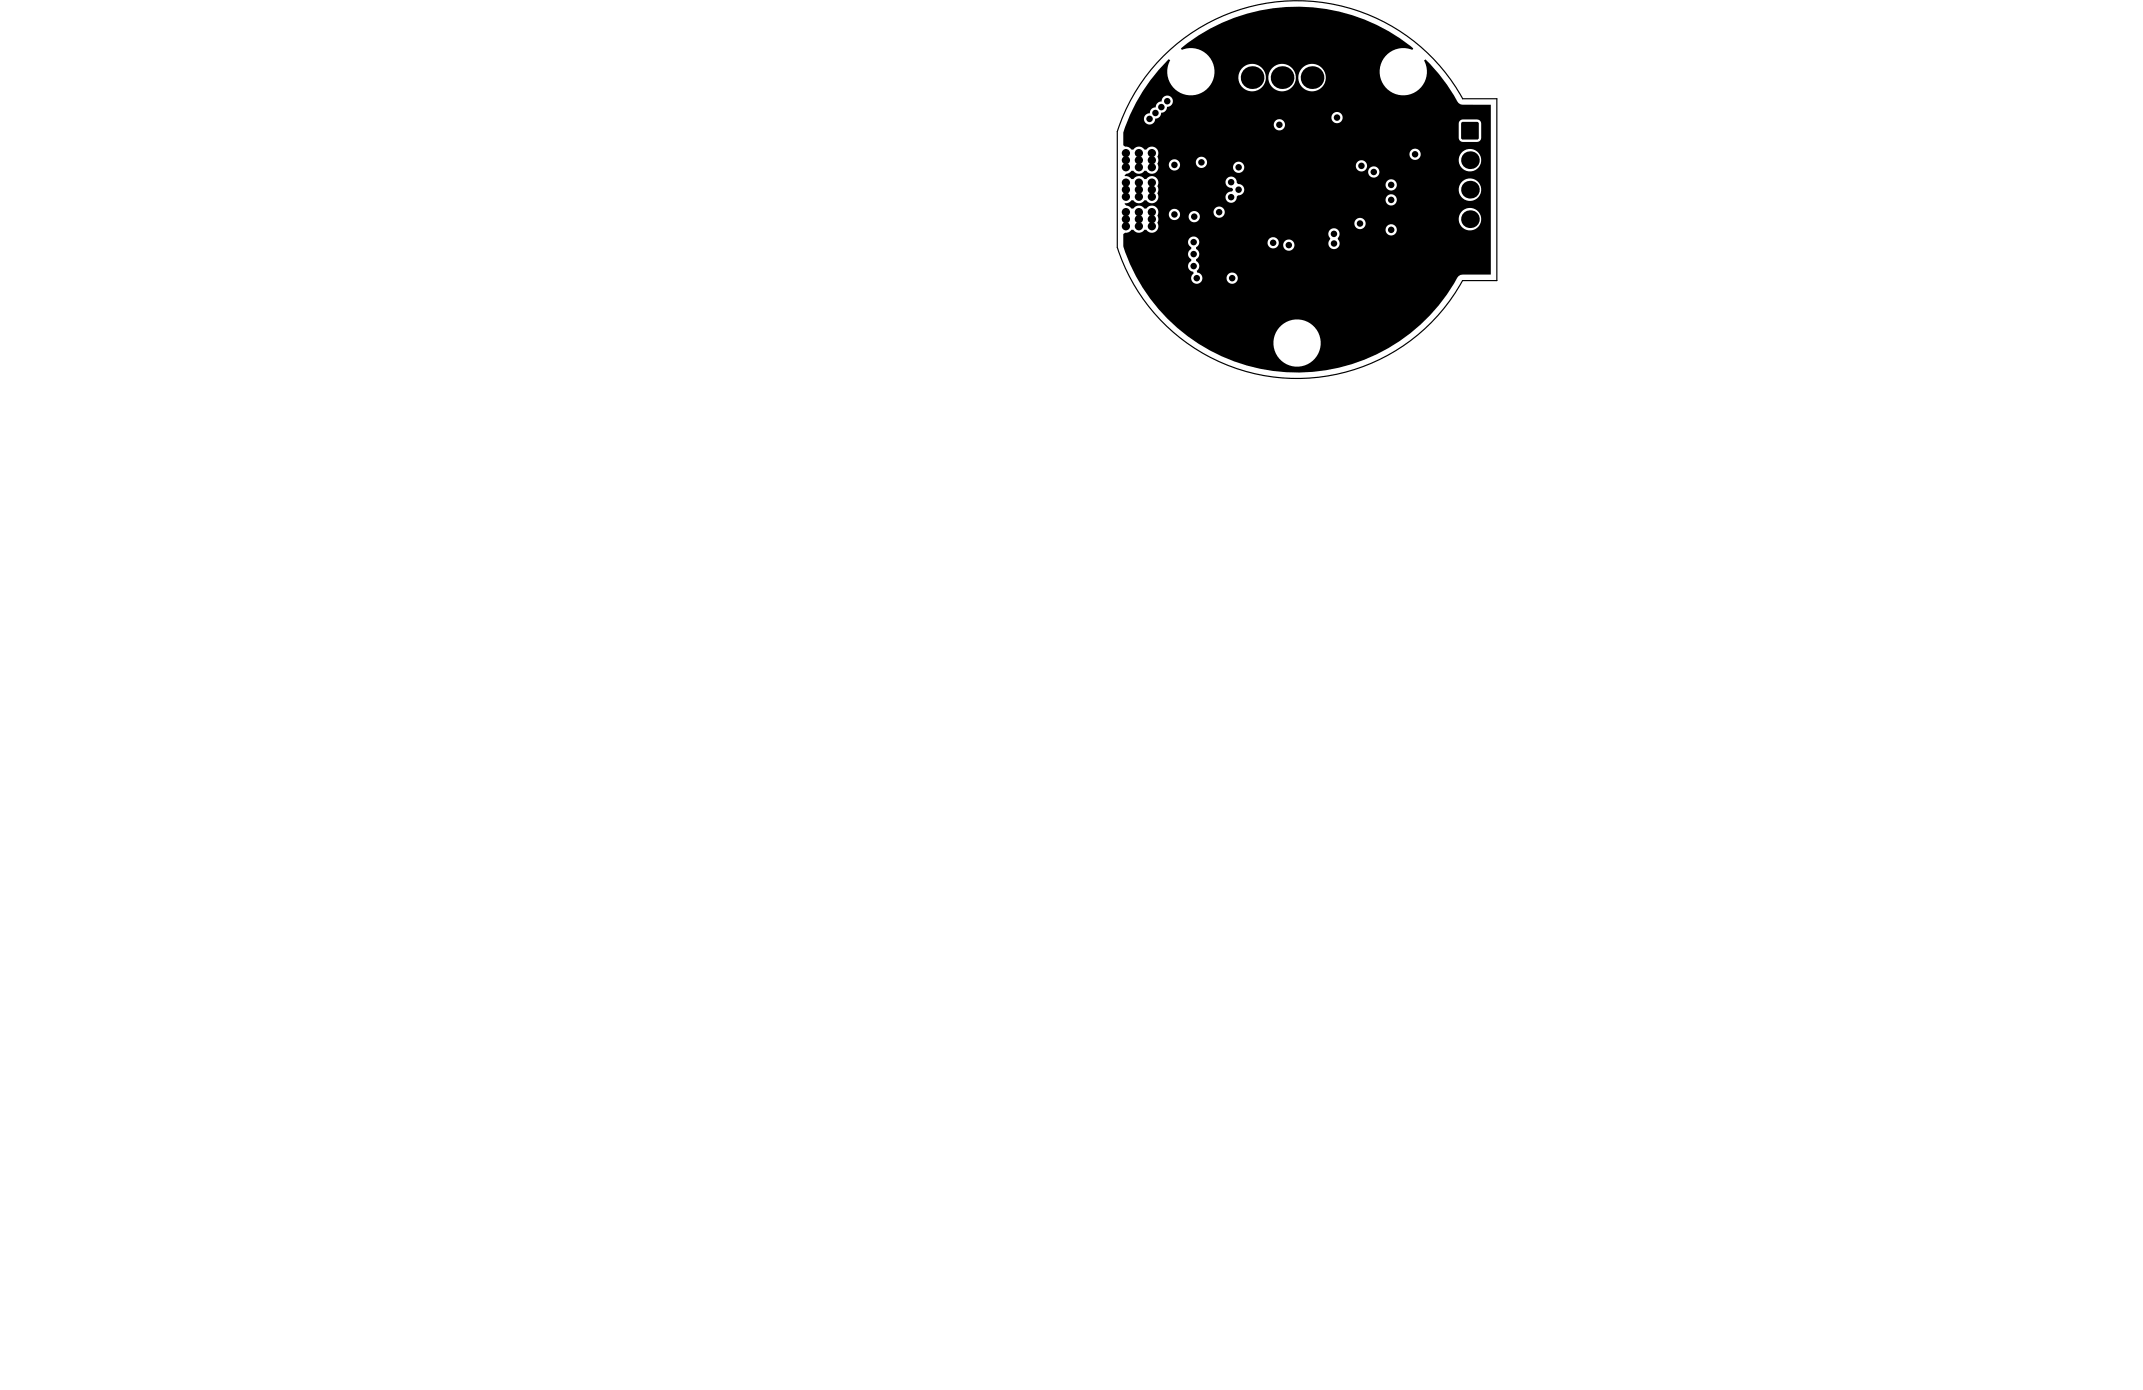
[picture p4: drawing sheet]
<svg xmlns="http://www.w3.org/2000/svg" width="302mm" height="196mm" viewBox="0 0 302 196" stroke-linecap="round" stroke-linejoin="round" font-family="sans-serif">
<path d="M206.3 13.9a26.7 26.7 0 0 0-25.8-13.7 26.7 26.7 0 0 0-22.9 18.4v16.3a26.6 26.6 0 0 0 22.8 18.4 26.6 26.6 0 0 0 25.9-13.7h4.9v-25.7h-4.9" fill="none" stroke="#000" stroke-width=".17"/>
<g fill="#000">
<path d="M187.7 12.2h.3v.4l-.1-.1zM187.8 9.5l.2-.2v.4h-.3zM190.6 12.2h.3v.2l-.3 .2zM190.6 9.3l.3 .2v.2h-.3zM206.2 17.3l.2-.1v.2h-.3zM206.1 19.4h.3v.3l-.2-.1zM208.4 19.4h.2v.2l-.2 .1zM208.4 17.2l.2 .1v.1h-.2z"/>
<path d="M164.7 8.5l.2-.1 .2 .1a3.3 3.3 0 0 0 2.2 4.9 3.3 3.3 0 0 0 4-3.6 3.3 3.3 0 0 0-4.6-2.8l-.1-.2a25.8 25.8 0 0 1 32.8 0l-.2 .2a3.3 3.3 0 0 0-4.5 2.8 3.3 3.3 0 0 0 3.9 3.6 3.3 3.3 0 0 0 2.3-4.9l.2-.1a34.1 34.1 0 0 1 4.7 6.2l.5 .2h4v23.9h-4l-.5 .2a25.8 25.8 0 0 1-25 13.6 25.8 25.8 0 0 1-22.3-17.7v-1.8l.2-.2a.9 .9 0 0 0 .9-.4h.3a.91 .91 0 0 0 1.5 0h.3a.92 .92 0 0 0 1.3 .3 .92 .92 0 0 0 .3-1.3 .88 .88 0 0 0 0-1 .92 .92 0 0 0-.3-1.2 .92 .92 0 0 0-1.3 .2h-.3a.91 .91 0 0 0-1.5 0h-.3l-.2-.2-.5-.2-.2-.2v-.1a.9 .9 0 0 0 .9-.4h.3a.91 .91 0 0 0 1.5 0h.3a.92 .92 0 0 0 1.3 .2 .92 .92 0 0 0 .3-1.2 .88 .88 0 0 0 0-1 .92 .92 0 0 0-.3-1.3 .92 .92 0 0 0-1.3 .3h-.3a.91 .91 0 0 0-1.5 0l-.3-.1a1.11 1.11 0 0 0-.9-.4l.2-.3 .5-.2 .2-.2h.3a.91 .91 0 0 0 1.5 0h.3a.92 .92 0 0 0 1.3 .3 .92 .92 0 0 0 .3-1.3 .88 .88 0 0 0 0-1 .92 .92 0 0 0-.3-1.3 .92 .92 0 0 0-1.3 .3h-.3a.91 .91 0 0 0-1.5 0l-.3-.1a.92 .92 0 0 0-.9-.3l-.2-.2v-1.8a25.4 25.4 0 0 1 6.2-10.2zM183.2 11a1.94 1.94 0 0 0 3.8 0 1.94 1.94 0 0 0-3.8 0zM178.9 11a1.95 1.95 0 0 0 3.9 0 1.95 1.95 0 0 0-3.9 0zM174.7 11a1.95 1.95 0 0 0 3.9 0 1.95 1.95 0 0 0-3.9 0zM187.8 16.6a.8 .8 0 0 0 1.6 0 .8 .8 0 0 0-1.6 0zM162.5 15.3l-.2 .3-.1 .4a.79 .79 0 0 0-.8 .8 .79 .79 0 0 0 .8 .8 .79 .79 0 0 0 .8-.9h.1a.79 .79 0 0 0 .7-.8h.1a.79 .79 0 0 0 .7-.8 .79 .79 0 0 0 .9-.8 .79 .79 0 0 0-.8-.8 .79 .79 0 0 0-.8 .8h-.2a.79 .79 0 0 0-.6 .9zM179.7 17.6a.8 .8 0 0 0 1.6 0 .8 .8 0 0 0-1.6 0zM206 17l-.2 .4v2l.2 .5 .4 .1h2l.4-.1 .2-.5v-2l-.2-.4-.4-.1h-2zM198.8 21.8a.8 .8 0 0 0 1.6 0 .8 .8 0 0 0-1.6 0zM168.7 22.9a.8 .8 0 0 0 1.6 0 .8 .8 0 0 0-1.6 0zM164.9 23.3a.8 .8 0 0 0 1.6 0 .8 .8 0 0 0-1.6 0zM205.8 22.6a1.6 1.6 0 0 0 3.2 0 1.6 1.6 0 0 0-3.2 0zM191.3 23.4a.8 .8 0 0 0 1.6 0 .8 .8 0 0 0-1.6 0zM173.9 23.6a.8 .8 0 0 0 1.6 0 .8 .8 0 0 0-1.6 0zM193 24.3a.8 .8 0 0 0 1.6 0 .8 .8 0 0 0-1.6 0zM195.5 26.1a.8 .8 0 0 0 1.6 0 .8 .8 0 0 0-1.6 0zM205.8 26.8a1.6 1.6 0 0 0 3.2 0 1.6 1.6 0 0 0-3.2 0zM173.1 25.2a.79 .79 0 0 0-.1 .9 .79 .79 0 0 0 .7 .4l.3 .2a.44 .44 0 0 1-.6 .4 .8 .8 0 0 0-.1 1.4 .8 .8 0 0 0 1.2-.7l.2-.2a.79 .79 0 0 0 .8-.8 .79 .79 0 0 0-.8-.8l-.2-.2a.79 .79 0 0 0-.5-.8 .79 .79 0 0 0-.9 .2zM195.5 28.2a.8 .8 0 0 0 1.6 0 .8 .8 0 0 0-1.6 0zM171.2 29.9a.8 .8 0 0 0 1.6 0 .8 .8 0 0 0-1.6 0zM164.9 30.3a.8 .8 0 0 0 1.6 0 .8 .8 0 0 0-1.6 0zM167.7 30.6a.8 .8 0 0 0 1.6 0 .8 .8 0 0 0-1.6 0zM191.1 31.5a.8 .8 0 0 0 1.6 0 .8 .8 0 0 0-1.6 0zM205.8 30.9a1.6 1.6 0 0 0 3.2 0 1.6 1.6 0 0 0-3.2 0zM195.5 32.4a.8 .8 0 0 0 1.6 0 .8 .8 0 0 0-1.6 0zM178.8 34.3a.8 .8 0 0 0 1.6 0 .8 .8 0 0 0-1.6 0zM187.6 32.5a.88 .88 0 0 0 .1 1.2 .83 .83 0 0 0-.1 1.2 .83 .83 0 0 0 1.2 0 .83 .83 0 0 0-.1-1.2 .82 .82 0 0 0 .1-1.2 .82 .82 0 0 0-1.2 0zM181 34.6a.8 .8 0 0 0 1.6 0 .8 .8 0 0 0-1.6 0zM173 39.3a.8 .8 0 0 0 1.6 0 .8 .8 0 0 0-1.6 0zM167.8 33.7a.79 .79 0 0 0 .2 1.2v.2a.79 .79 0 0 0-.4 .8 .79 .79 0 0 0 .4 .7v.2a.79 .79 0 0 0-.4 .9 .79 .79 0 0 0 .7 .6l.1 .3a.8 .8 0 0 0-.1 1.3 .8 .8 0 0 0 1.3-.4 .8 .8 0 0 0-.7-1l-.1-.3a.79 .79 0 0 0 0-1.4v-.2a.79 .79 0 0 0 .4-.7 .79 .79 0 0 0-.4-.8v-.2a.8 .8 0 0 0 .2-1.2 .8 .8 0 0 0-1.2 0zM179.7 48.4a3.3 3.3 0 0 0 6.6 0 3.3 3.3 0 0 0-6.6 0z"/>
<circle cx="162.2" cy="16.8" r=".46"/>
<circle cx="163" cy="15.9" r=".46"/>
<circle cx="163.8" cy="15.1" r=".46"/>
<circle cx="164.7" cy="14.3" r=".46"/>
<circle cx="167.2" cy="18.4" r=".46"/>
<circle cx="176.6" cy="11" r="1.6"/>
<circle cx="180.5" cy="17.6" r=".46"/>
<circle cx="180.9" cy="11" r="1.6"/>
<circle cx="185.1" cy="11" r="1.6"/>
<circle cx="186" cy="18.4" r=".46"/>
<circle cx="188.6" cy="16.6" r=".46"/>
<circle cx="199.6" cy="19.3" r=".46"/>
<circle cx="158.8" cy="23.6" r=".58"/>
<circle cx="158.8" cy="21.6" r=".58"/>
<circle cx="158.8" cy="22.6" r=".58"/>
<circle cx="158.8" cy="29.9" r=".58"/>
<circle cx="158.8" cy="30.9" r=".58"/>
<circle cx="158.8" cy="25.8" r=".58"/>
<circle cx="158.8" cy="27.8" r=".58"/>
<circle cx="158.8" cy="31.9" r=".58"/>
<circle cx="158.8" cy="26.8" r=".58"/>
<circle cx="160.4" cy="35.9" r=".46"/>
<circle cx="160.4" cy="34.2" r=".46"/>
<circle cx="160.4" cy="37.5" r=".46"/>
<circle cx="160.7" cy="29.9" r=".58"/>
<circle cx="160.7" cy="30.9" r=".58"/>
<circle cx="160.7" cy="23.6" r=".58"/>
<circle cx="160.7" cy="21.6" r=".58"/>
<circle cx="160.7" cy="22.6" r=".58"/>
<circle cx="160.7" cy="25.8" r=".58"/>
<circle cx="160.7" cy="27.8" r=".58"/>
<circle cx="160.7" cy="31.9" r=".58"/>
<circle cx="160.7" cy="26.8" r=".58"/>
<circle cx="162.5" cy="29.9" r=".58"/>
<circle cx="162.5" cy="30.9" r=".58"/>
<circle cx="162.5" cy="23.6" r=".58"/>
<circle cx="162.5" cy="21.6" r=".58"/>
<circle cx="162.5" cy="22.6" r=".58"/>
<circle cx="162.5" cy="25.8" r=".58"/>
<circle cx="162.5" cy="27.8" r=".58"/>
<circle cx="162.5" cy="31.9" r=".58"/>
<circle cx="162.5" cy="26.8" r=".58"/>
<circle cx="164.8" cy="29.3" r=".46"/>
<circle cx="164.8" cy="24.2" r=".46"/>
<circle cx="165.7" cy="30.3" r=".46"/>
<circle cx="165.7" cy="23.3" r=".46"/>
<circle cx="168.4" cy="35.9" r=".46"/>
<circle cx="168.4" cy="34.2" r=".46"/>
<circle cx="168.4" cy="37.5" r=".46"/>
<circle cx="168.5" cy="30.6" r=".46"/>
<circle cx="168.8" cy="39.3" r=".46"/>
<circle cx="169.5" cy="22.9" r=".46"/>
<circle cx="169.9" cy="36.7" r=".46"/>
<circle cx="171.3" cy="39.3" r=".46"/>
<circle cx="172" cy="29.9" r=".46"/>
<circle cx="173.7" cy="27.8" r=".46"/>
<circle cx="173.7" cy="25.7" r=".46"/>
<circle cx="173.8" cy="39.3" r=".46"/>
<circle cx="174.7" cy="26.8" r=".46"/>
<circle cx="174.7" cy="23.6" r=".46"/>
<circle cx="175.6" cy="32.1" r=".46"/>
<circle cx="178.5" cy="21.8" r=".46"/>
<circle cx="179.1" cy="36.7" r=".46"/>
<circle cx="179.6" cy="34.3" r=".46"/>
<circle cx="181.8" cy="34.6" r=".46"/>
<circle cx="184.2" cy="34.6" r=".46"/>
<circle cx="188.2" cy="33" r=".46"/>
<circle cx="188.2" cy="34.4" r=".46"/>
<circle cx="190.4" cy="33" r=".46"/>
<circle cx="191.9" cy="31.5" r=".46"/>
<circle cx="192.1" cy="23.4" r=".46"/>
<circle cx="193.8" cy="24.3" r=".46"/>
<circle cx="194.6" cy="35.1" r=".46"/>
<circle cx="196.3" cy="26.1" r=".46"/>
<circle cx="196.3" cy="28.2" r=".46"/>
<circle cx="196.3" cy="32.4" r=".46"/>
<circle cx="199.6" cy="21.8" r=".46"/>
<circle cx="203.3" cy="23.9" r=".46"/>
<circle cx="207.4" cy="30.9" r="1.25"/>
<circle cx="207.4" cy="26.8" r="1.25"/>
<circle cx="207.4" cy="22.6" r="1.25"/>
<circle cx="207.4" cy="35.1" r="1.25"/>
<circle cx="168" cy="45.1" r=".46"/>
<circle cx="174.7" cy="45.1" r=".46"/>
<circle cx="185.8" cy="40.1" r=".46"/>
</g>
<g fill="#000">
<path d="M187.7 9.7l.3-.4h2.6l.3 .4v2.5l-.3 .4h-2.6l-.3-.4z" fill-rule="evenodd"/>
<path d="M206.1 17.4l.3-.2h2l.2 .2v2l-.2 .3h-2l-.3-.3z" fill-rule="evenodd"/>
</g>
</svg>
